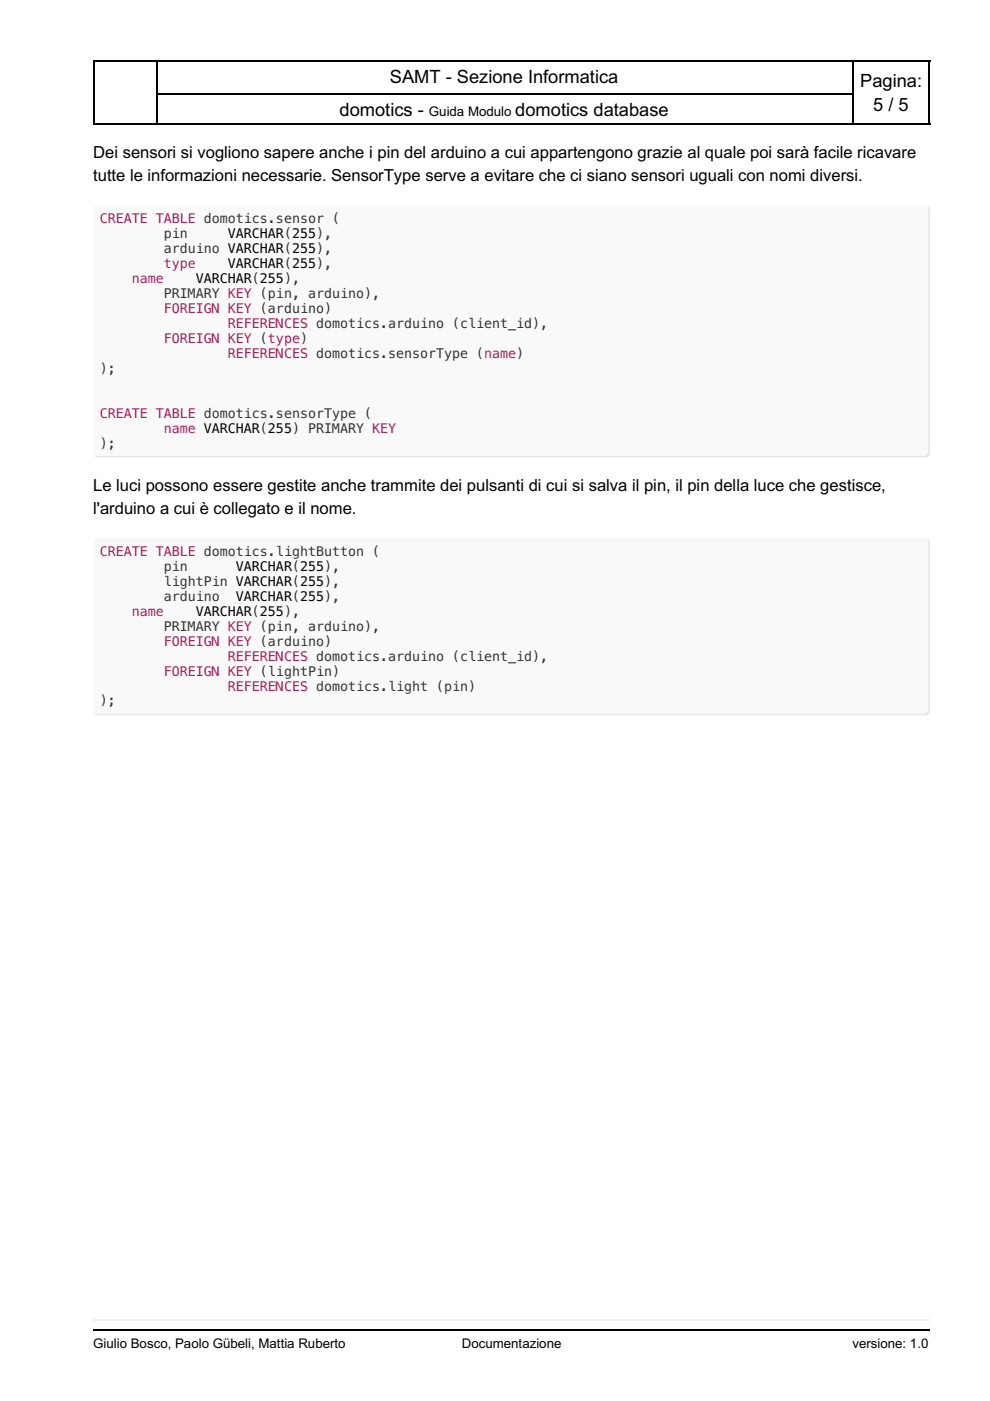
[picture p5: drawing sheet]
<svg xmlns="http://www.w3.org/2000/svg" width="210mm" height="297mm" viewBox="0 0 210 297" stroke-linecap="round" stroke-linejoin="round" font-family="sans-serif">
<defs><g id="words">
<g font-size="3.9">
<text x="82.7" y="17.6">SAMT - Sezione Informatica</text>
<text x="182.4" y="18.3">Pagina:</text>
<text x="185.1" y="23.6">5 / 5</text>
<text x="72" y="24.7">domotics -</text>
<text x="109.3" y="24.7">domotics database</text>
</g>
<g font-size="3.5">
<text x="19.8" y="33.5">Dei sensori si vogliono sapere anche i pin del arduino a cui appartengono grazie al quale poi sarà facile ricavare</text>
<text x="19.8" y="38.5">tutte le informazioni necessarie. SensorType serve a evitare che ci siano sensori uguali con nomi diversi.</text>
<text x="19.8" y="104.1">Le luci possono essere gestite anche trammite dei pulsanti di cui si salva il pin, il pin della luce che gestisce,</text>
<text x="19.8" y="109">l'arduino a cui è collegato e il nome.</text>
</g>
<g font-size="2.8">
<text x="90.9" y="24.7">Guida Modulo</text>
<text x="48.3" y="50.4">VARCHAR(255),</text>
<text x="41.5" y="60">VARCHAR(255),</text>
<text x="48.3" y="56.8">VARCHAR(255),</text>
<text x="50" y="121">VARCHAR(255),</text>
<text x="41.5" y="130.5">VARCHAR(255),</text>
<text x="50" y="127.4">VARCHAR(255),</text>
<text x="19.8" y="285.7">Giulio Bosco, Paolo Gübeli, Mattia Ruberto</text>
<text x="97.9" y="285.7">Documentazione</text>
<text x="180.7" y="285.7">versione: 1.0</text>
</g>
<g font-size="2.8" fill="#a71d5d">
<text x="21.2" y="47.3">CREATE TABLE domotics.sensor (</text>
<text x="28" y="60">name</text>
<text x="34.7" y="56.8">type</text>
<text x="34.7" y="66.3">FOREIGN KEY (arduino)</text>
<text x="48.3" y="69.5">REFERENCES domotics.arduino (client_id),</text>
<text x="34.7" y="72.7">FOREIGN KEY (type)</text>
<text x="48.3" y="75.8">REFERENCES domotics.sensorType (name)</text>
<text x="21.2" y="88.5">CREATE TABLE domotics.sensorType (</text>
<text x="34.7" y="91.7">name VARCHAR(255) PRIMARY KEY</text>
<text x="21.2" y="117.8">CREATE TABLE domotics.lightButton (</text>
<text x="28" y="130.5">name</text>
<text x="34.7" y="136.9">FOREIGN KEY (arduino)</text>
<text x="34.7" y="143.2">FOREIGN KEY (lightPin)</text>
<text x="48.3" y="140.1">REFERENCES domotics.arduino (client_id),</text>
<text x="48.3" y="146.4">REFERENCES domotics.light (pin)</text>
</g>
<g font-size="2.8" fill="#333">
<text x="34.7" y="50.4">pin</text>
<text x="34.7" y="53.6">arduino VARCHAR(255),</text>
<text x="34.7" y="63.1">PRIMARY KEY (pin, arduino),</text>
<text x="21.2" y="79">);</text>
<text x="21.2" y="94.9">);</text>
<text x="34.7" y="121">pin</text>
<text x="34.7" y="124.2">lightPin VARCHAR(255),</text>
<text x="34.7" y="127.4">arduino</text>
<text x="34.7" y="133.7">PRIMARY KEY (pin, arduino),</text>
<text x="21.2" y="149.6">);</text>
</g>
</g></defs>
<path d="M19.8 12.9h177.4M19.8 19.9h177.4M19.8 26.3h177.4" fill="none" stroke="#000" stroke-width=".35"/>
<path d="M19.8 12.7h13.7v13.8h-13.7z" fill="#fff"/>
<path d="M19.8 12.9h13.7M19.9 12.7v13.8M33.3 12.7v13.8M19.8 26.3h13.7" fill="none" stroke="#000" stroke-width=".35"/>
<path d="M180.6 12.7h16.6v13.8h-16.6z" fill="#fff"/>
<path d="M180.6 12.9h16.6M180.8 12.7v13.8M197 12.7v13.8M180.6 26.3h16.6" fill="none" stroke="#000" stroke-width=".35"/>
<g fill="#fff">
<path d="M9.9 276.9h190.1v10.3h-190.1z"/>
<path d="M16.2 279.8h181v4.5h-181z"/>
</g>
<path d="M19.8 279.9h177.4" fill="none" stroke="#eee" stroke-width=".35"/>
<path d="M19.8 282h177.4" fill="none" stroke="#000" stroke-width=".35"/>
<g fill="#fff">
<path d="M9.9 30h190.1v125.2h-190.1z"/>
<path d="M16.2 29.9h181v121.8h-181z"/>
</g>
<g fill="#f9f9f9">
<path d="M20.2 43.6l.6-.2h175.3a1.06 1.06 0 0 1 1.1 1v51.6a1.06 1.06 0 0 1-1.1 1h-175.3a1.06 1.06 0 0 1-1-1v-51.6z" fill-rule="evenodd"/>
<path d="M20.2 114.2l.6-.3h175.3a1.06 1.06 0 0 1 1.1 1.1v35.6a1.06 1.06 0 0 1-1.1 1.1h-175.3a1.06 1.06 0 0 1-1-1.1v-35.6z" fill-rule="evenodd"/>
</g>
<use href="#words"/>
</svg>
